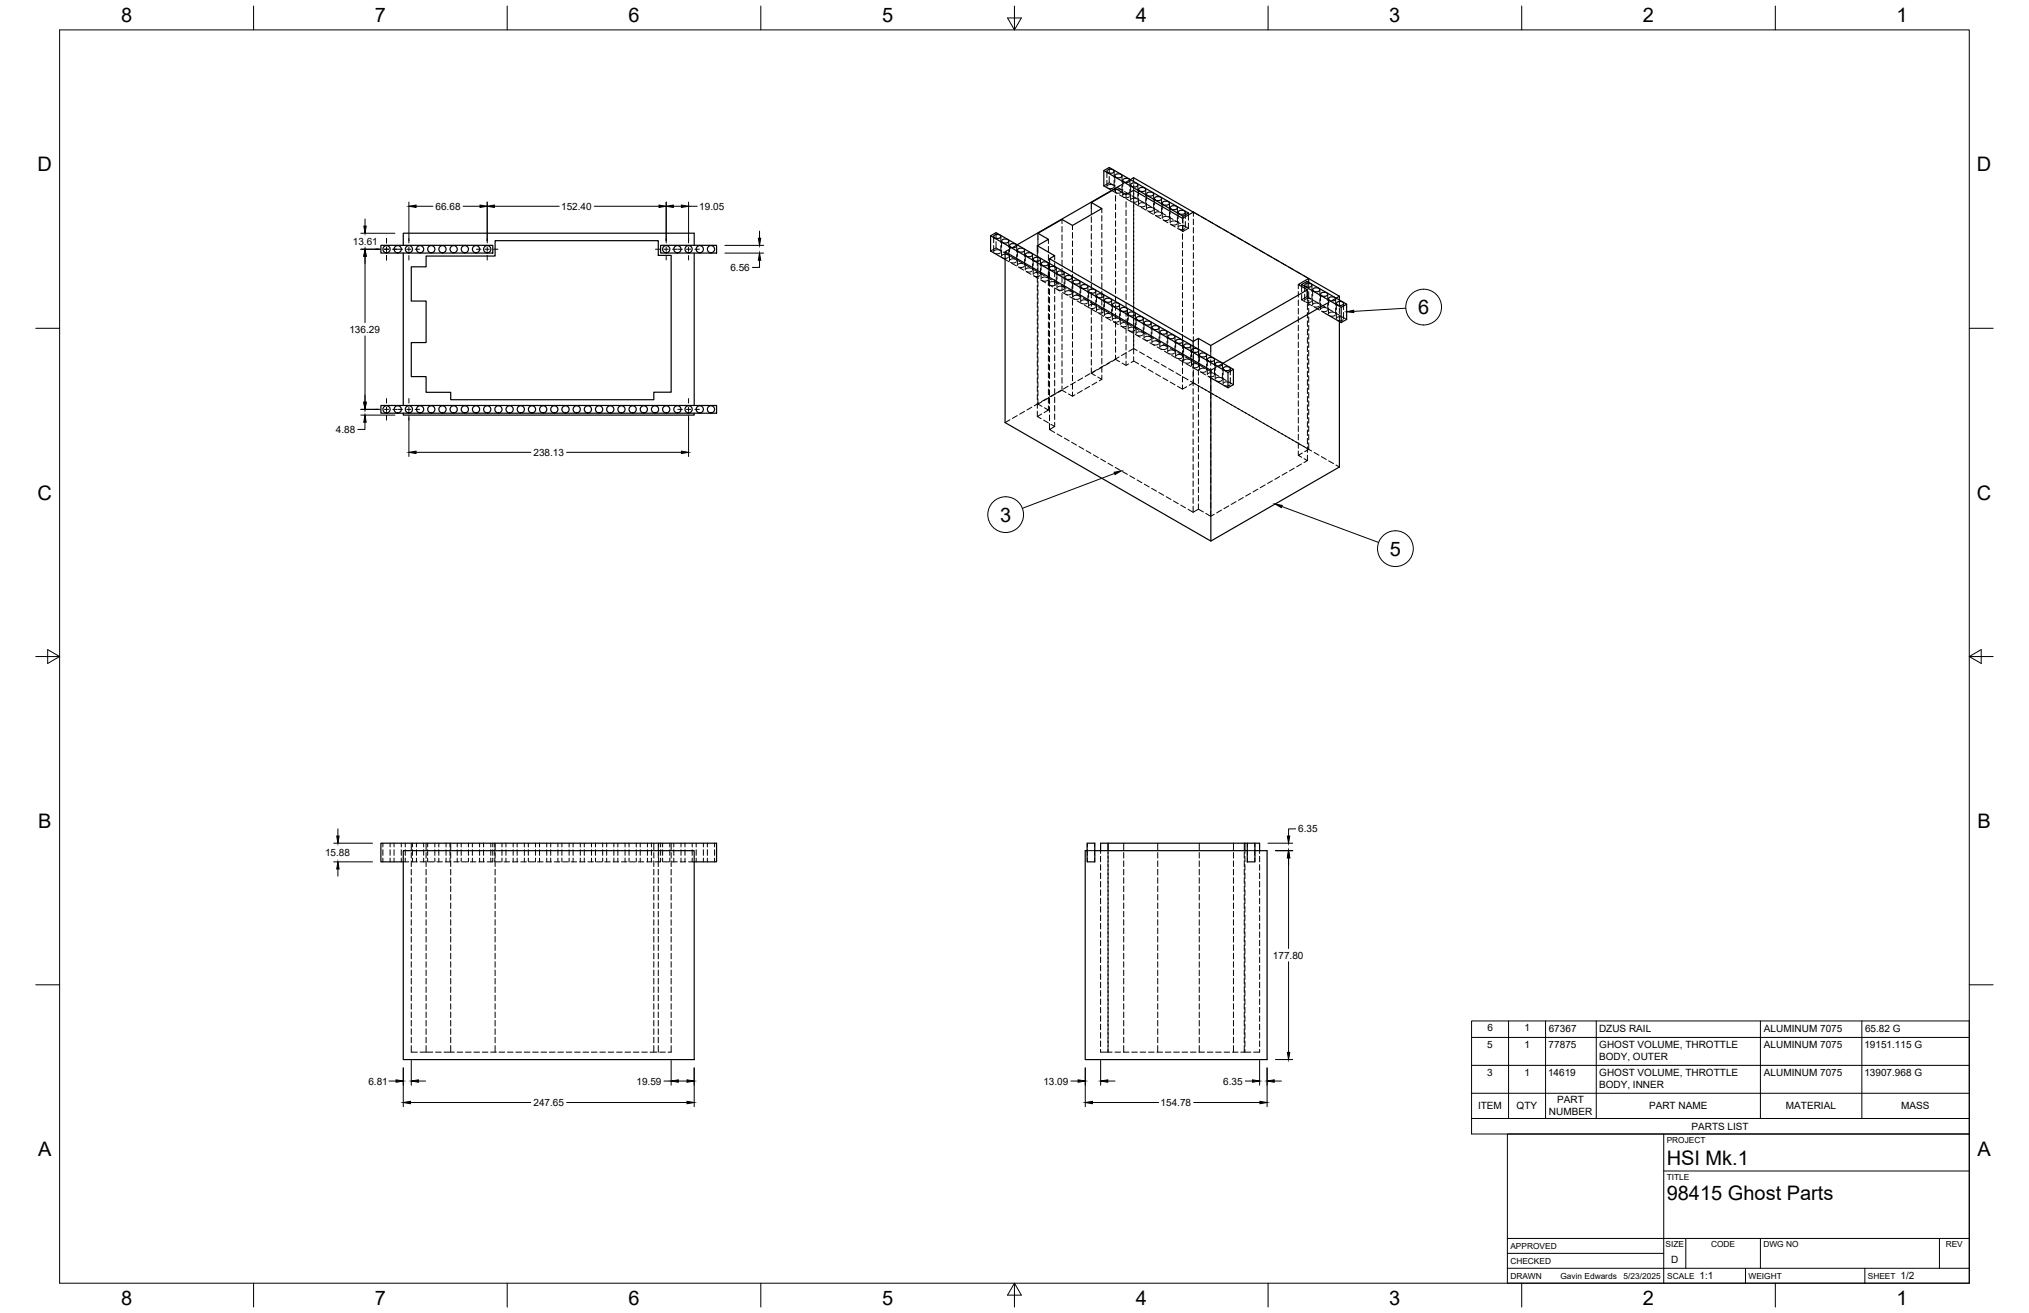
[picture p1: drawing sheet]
<svg xmlns="http://www.w3.org/2000/svg" width="864mm" height="559mm" viewBox="0 0 864 559" stroke-linecap="round" stroke-linejoin="round" font-family="sans-serif">
<defs><g id="words">
<g font-size="8.5">
<text x="51.6" y="9.4">8</text>
<text x="159.5" y="9.4">7</text>
<text x="267.5" y="9.4">6</text>
<text x="375.4" y="9.3">5</text>
<text x="483.4" y="9.4">4</text>
<text x="591.3" y="9.4">3</text>
<text x="699.3" y="9.4">2</text>
<text x="807.2" y="9.4">1</text>
<text x="16" y="72.9">D</text>
<text x="841.4" y="72.9">D</text>
<text x="603.6" y="133.7">6</text>
<text x="16" y="212.6">C</text>
<text x="841.4" y="212.6">C</text>
<text x="425.7" y="222">3</text>
<text x="591.5" y="236.5">5</text>
<text x="16.2" y="352.3">B</text>
<text x="841.7" y="352.3">B</text>
<text x="16.2" y="492">A</text>
<text x="709.4" y="495.8">HSI Mk.1</text>
<text x="841.7" y="492">A</text>
<text x="709.4" y="510.8">98415 Ghost Parts</text>
<text x="51.6" y="555.5">8</text>
<text x="159.5" y="555.5">7</text>
<text x="267.5" y="555.5">6</text>
<text x="375.4" y="555.4">5</text>
<text x="483.4" y="555.5">4</text>
<text x="591.3" y="555.5">3</text>
<text x="699.3" y="555.5">2</text>
<text x="807.2" y="555.5">1</text>
</g>
<g font-size="4.3">
<text x="185.4" y="89.3">66.68</text>
<text x="238.8" y="89.3">152.40</text>
<text x="297.6" y="89.3">19.05</text>
<text x="150.2" y="104.2">13.61</text>
<text x="310.9" y="115.3">6.56</text>
<text x="148.7" y="141.6">136.29</text>
<text x="142.9" y="184.3">4.88</text>
<text x="227.1" y="194">238.13</text>
<text x="552.6" y="354.3">6.35</text>
<text x="138.4" y="364.3">15.88</text>
<text x="541.8" y="408">177.80</text>
<text x="633.1" y="438.8">6</text>
<text x="648.9" y="438.8">1</text>
<text x="659.2" y="439.1">67367</text>
<text x="680.6" y="439.1">DZUS RAIL</text>
<text x="750.8" y="439.1">ALUMINUM 7075</text>
<text x="793.8" y="439.1">65.82 G</text>
<text x="633" y="445.8">5</text>
<text x="648.9" y="445.9">1</text>
<text x="659.2" y="446.1">77875</text>
<text x="680.7" y="446.2">GHOST VOLUME, THROTTLE</text>
<text x="750.8" y="446.1">ALUMINUM 7075</text>
<text x="793.5" y="446.2">19151.115 G</text>
<text x="680.6" y="451.3">BODY, OUTER</text>
<text x="156.8" y="461.6">6.81</text>
<text x="270.9" y="461.6">19.59</text>
<text x="444.1" y="461.6">13.09</text>
<text x="520.6" y="461.6">6.35</text>
<text x="633" y="457.7">3</text>
<text x="648.9" y="457.7">1</text>
<text x="658.9" y="458">14619</text>
<text x="680.7" y="458">GHOST VOLUME, THROTTLE</text>
<text x="750.8" y="458">ALUMINUM 7075</text>
<text x="793.5" y="458">13907.968 G</text>
<text x="680.6" y="463.2">BODY, INNER</text>
<text x="227.1" y="470.7">247.65</text>
<text x="494" y="470.7">154.78</text>
<text x="629.1" y="472.2">ITEM</text>
<text x="645.5" y="472.1">QTY</text>
<text x="662.8" y="469.6">PART</text>
<text x="701.9" y="472.2">PART NAME</text>
<text x="760.1" y="472.2">MATERIAL</text>
<text x="809.2" y="472.2">MASS</text>
<text x="659.3" y="474.7">NUMBER</text>
<text x="719.9" y="480.8">PARTS LIST</text>
<text x="711.3" y="537.6">D</text>
<text x="723.4" y="544.5">1:1</text>
<text x="809" y="544.5">1/2</text>
</g>
<g font-size="3.5">
<text x="709.4" y="486.4">PROJECT</text>
<text x="709.4" y="502.2">TITLE</text>
<text x="642.9" y="531.5">APPROVED</text>
<text x="708.9" y="530.9">SIZE</text>
<text x="728.3" y="530.9">CODE</text>
<text x="750.5" y="530.9">DWG NO</text>
<text x="828.2" y="530.9">REV</text>
<text x="642.9" y="537.9">CHECKED</text>
<text x="642.9" y="544.2">DRAWN</text>
<text x="664.1" y="544.2">Gavin Edwards</text>
<text x="691.1" y="544.2">5/23/2025</text>
<text x="709.6" y="544.2">SCALE</text>
<text x="744.2" y="544.2">WEIGHT</text>
<text x="795" y="544.2">SHEET</text>
</g>
</g></defs>
<!-- layer: Visible -->
<g fill="none" stroke="#000" stroke-width=".51">
<path d="M469.8 72.6l33.7 19.4M471.3 72.5a1.8 1.8 0 0 1 2.9 .5 1.74 1.74 0 0 1-3.1-.2zM474.7 74.4a1.8 1.8 0 0 1 2.8 .6 1.74 1.74 0 0 1-3-.3zM476.5 79.1l-43.6 25.1M478 76.4a1.8 1.8 0 0 1 2.9 .5 1.74 1.74 0 0 1-3-.3zM481.1 76.5l1.4-.9 25.4 14.7M481.4 78.3a1.8 1.8 0 0 1 2.9 .5 1.74 1.74 0 0 1-3-.2zM441.8 99.3v2.6M464.5 86.2v2.6M473.2 81l-3.4-1.9v-6.5l2.3-1.3 33.7 19.4M484.8 80.3a1.8 1.8 0 0 1 2.9 .5 1.74 1.74 0 0 1-3.1-.3zM488.1 82.2a1.8 1.8 0 0 1 2.9 .5 1.74 1.74 0 0 1-3-.2z"/>
<path d="M491.5 84.1a1.8 1.8 0 0 1 2.9 .6 1.74 1.74 0 0 1-3-.3zM494.9 86.1a1.8 1.8 0 0 1 2.9 .5 1.74 1.74 0 0 1-3.1-.3zM498.2 88a1.8 1.8 0 0 1 2.9 .5 1.74 1.74 0 0 1-3-.2zM501.6 90a1.8 1.8 0 0 1 2.9 .5 1.74 1.74 0 0 1-3-.3zM503.5 92v.8M505.8 90.7v.8M505.8 90.7l-2.3 1.3M162.1 104.4h47.6v3.3h-47.6zM171.6 104.4v-5.1h123.9v5.1M171.6 107.7v64.9M175 113.6h6.4v-4.6h29.3v-6.6h69.5v6.3h5.5v58.2h-7.4v3.2h-86.5v-3.1h-10.4v-6.7h-6.4v-14.5h6.4v-17.7h-6.4zM281.2 104.4h23.8v3.3h-23.8z"/>
<path d="M295.5 107.7v64.9M421.6 100.4l101.1 58.1M423.1 100.3a1.8 1.8 0 0 1 2.9 .5 1.74 1.74 0 0 1-3.1-.3zM426.5 102.2a1.8 1.8 0 0 1 2.9 .5 1.74 1.74 0 0 1-3.1-.3zM427.8 107.2v72.7l87.6 50.4 54.7-31.5v-62M427.8 110.4l-6.2-3.6v-6.4l2.3-1.4 101.1 58.2v6.5l-2.3 1.3M428.3 106.8l-.5 .4 87.6 50.4 .5-.3M429.8 104.1a1.8 1.8 0 0 1 2.9 .6 1.74 1.74 0 0 1-3-.3zM433.2 106.1a1.8 1.8 0 0 1 2.9 .5 1.74 1.74 0 0 1-3-.3zM436.6 108a1.8 1.8 0 0 1 2.9 .5 1.74 1.74 0 0 1-3.1-.2zM439.9 110a1.8 1.8 0 0 1 2.9 .5 1.74 1.74 0 0 1-3-.3zM441.5 104.6v2.6"/>
<path d="M443.3 111.9a1.8 1.8 0 0 1 2.9 .5 1.74 1.74 0 0 1-3-.3zM446.7 113.8a1.8 1.8 0 0 1 2.9 .6 1.74 1.74 0 0 1-3.1-.3zM446.7 110.1v2M450 115.8a1.8 1.8 0 0 1 2.9 .5 1.74 1.74 0 0 1-3-.3zM453.4 117.7a1.8 1.8 0 0 1 2.9 .5 1.74 1.74 0 0 1-3-.2zM456.8 119.7a1.8 1.8 0 0 1 2.9 .5 1.74 1.74 0 0 1-3.1-.3zM460.2 121.6a1.8 1.8 0 0 1 2.8 .5 1.74 1.74 0 0 1-3-.3zM463.5 123.5a1.8 1.8 0 0 1 2.9 .6 1.74 1.74 0 0 1-3-.3zM466.9 125.5a1.8 1.8 0 0 1 2.9 .5 1.74 1.74 0 0 1-3.1-.3zM470.3 127.4a1.8 1.8 0 0 1 2.8 .5 1.74 1.74 0 0 1-3-.2zM473.6 129.3a1.8 1.8 0 0 1 2.9 .6 1.74 1.74 0 0 1-3-.3zM477 131.3a1.8 1.8 0 0 1 2.9 .5 1.74 1.74 0 0 1-3.1-.2z"/>
<path d="M480.3 133.2a1.8 1.8 0 0 1 2.9 .5 1.74 1.74 0 0 1-3-.2zM483.7 135.2a1.8 1.8 0 0 1 2.9 .5 1.74 1.74 0 0 1-3-.3zM487.1 137.1a1.8 1.8 0 0 1 2.9 .5 1.74 1.74 0 0 1-3-.2zM490.5 139a1.8 1.8 0 0 1 2.9 .6 1.74 1.74 0 0 1-3.1-.3zM554 121.1v.8M555.5 121a1.8 1.8 0 0 1 2.9 .5 1.74 1.74 0 0 1-3.1-.3zM556.5 123.3v2.6M557 120.2v-1.7l-49.1-28.2-4.6 2.6-20.8-11.9-3.2 1.8-4.5-2.6-10.3 6 4.5 2.6-12.5 7.1-4.5-2.5-10.2 5.9 4.4 2.6-4.7 2.7 7.4 4.2-2.2 1.3 61.1 35.2 2.3-1.3 5.2 3 41.2-23.7-3.9-2.2 4.4-2.6 13.1 7.6M558.9 122.9a1.8 1.8 0 0 1 2.8 .6 1.74 1.74 0 0 1-3-.3zM562.2 124.9a1.8 1.8 0 0 1 2.9 .5 1.74 1.74 0 0 1-3-.3zM564.1 129.5l-43.6 25.1M564.1 133.4l6.7 3.9"/>
<path d="M565.6 126.8a1.8 1.8 0 0 1 2.9 .5 1.74 1.74 0 0 1-3.1-.2zM569 128.8a1.8 1.8 0 0 1 2.9 .5 1.74 1.74 0 0 1-3.1-.3zM570.1 126.1v1.6M570.1 126.1l-1.4 .8M570.8 130.8l-16.8-9.7 2.3-1.3 16.9 9.7v6.5l-2.4 1.3M570.8 130.8v6.5M573.2 129.5l-2.4 1.3M493.8 141a1.8 1.8 0 0 1 2.9 .5 1.74 1.74 0 0 1-3-.3zM497.2 142.9a1.8 1.8 0 0 1 2.9 .5 1.74 1.74 0 0 1-3-.2zM500.6 144.9a1.8 1.8 0 0 1 2.9 .5 1.74 1.74 0 0 1-3.1-.3zM503.9 146.8a1.8 1.8 0 0 1 2.9 .5 1.74 1.74 0 0 1-3-.2zM507.3 148.7a1.8 1.8 0 0 1 2.9 .6 1.74 1.74 0 0 1-3-.3z"/>
<path d="M507.8 145.3v2M510.1 144v2.6M510.7 150.7a1.8 1.8 0 0 1 2.8 .5 1.74 1.74 0 0 1-3-.3zM514 152.6a1.8 1.8 0 0 1 2.9 .5 1.74 1.74 0 0 1-3-.2zM515.3 147v2.6M515.4 157.6v72.7M517.4 154.6a1.8 1.8 0 0 1 2.9 .5 1.74 1.74 0 0 1-3-.3zM520.8 156.5a1.8 1.8 0 0 1 2.9 .5 1.74 1.74 0 0 1-3.1-.2zM525 157.2l-2.3 1.3v6.5l-6.8-3.8M162.1 172.6h142.9v3.3h-142.9zM171.6 175.9v.8h123.9v-.8M462.7 358.9h3.3v7.9h-3.3z"/>
<path d="M471.6 358.9v3.1M529.9 358.9h-61.5v3.1M529.9 358.9h1M529.9 358.9v3.1M530.9 358.9h3.2v7.9h-3.2zM534.1 358.9h2v3.1M171.6 362h123.9v89h-123.9zM171.6 366.8h-9.5v-7.9h142.9v7.9h-9.5M462.7 362h-.8v89h77.4v-89h-5.2M466 362h64.9"/>
<circle cx="164.5" cy="106.1" r="1.53"/>
<circle cx="169.3" cy="106.1" r="1.53"/>
<circle cx="174" cy="106.1" r="1.53"/>
<circle cx="178.8" cy="106.1" r="1.53"/>
<circle cx="183.6" cy="106.1" r="1.53"/>
<circle cx="188.3" cy="106.1" r="1.53"/>
<circle cx="193.1" cy="106.1" r="1.53"/>
<circle cx="197.9" cy="106.1" r="1.53"/>
<circle cx="202.6" cy="106.1" r="1.53"/>
<circle cx="207.4" cy="106.1" r="1.53"/>
<circle cx="283.6" cy="106.1" r="1.53"/>
<circle cx="288.3" cy="106.1" r="1.53"/>
<circle cx="293.1" cy="106.1" r="1.53"/>
<circle cx="297.8" cy="106.1" r="1.53"/>
<circle cx="302.6" cy="106.1" r="1.53"/>
<circle cx="164.5" cy="174.2" r="1.53"/>
<circle cx="169.3" cy="174.2" r="1.53"/>
<circle cx="174" cy="174.2" r="1.53"/>
<circle cx="178.8" cy="174.2" r="1.53"/>
<circle cx="183.6" cy="174.2" r="1.53"/>
<circle cx="188.3" cy="174.2" r="1.53"/>
<circle cx="193.1" cy="174.2" r="1.53"/>
<circle cx="197.9" cy="174.2" r="1.53"/>
<circle cx="202.6" cy="174.2" r="1.53"/>
<circle cx="207.4" cy="174.2" r="1.53"/>
<circle cx="212.1" cy="174.2" r="1.53"/>
<circle cx="216.9" cy="174.2" r="1.53"/>
<circle cx="221.7" cy="174.2" r="1.53"/>
<circle cx="226.4" cy="174.2" r="1.53"/>
<circle cx="231.2" cy="174.2" r="1.53"/>
<circle cx="235.9" cy="174.2" r="1.53"/>
<circle cx="240.7" cy="174.2" r="1.53"/>
<circle cx="245.5" cy="174.2" r="1.53"/>
<circle cx="250.2" cy="174.2" r="1.53"/>
<circle cx="255" cy="174.2" r="1.53"/>
<circle cx="259.7" cy="174.2" r="1.53"/>
<circle cx="264.5" cy="174.2" r="1.53"/>
<circle cx="269.3" cy="174.2" r="1.53"/>
<circle cx="274" cy="174.2" r="1.53"/>
<circle cx="278.8" cy="174.2" r="1.53"/>
<circle cx="283.6" cy="174.2" r="1.53"/>
<circle cx="288.3" cy="174.2" r="1.53"/>
<circle cx="293.1" cy="174.2" r="1.53"/>
<circle cx="297.8" cy="174.2" r="1.53"/>
<circle cx="302.6" cy="174.2" r="1.53"/>
</g>
<!-- layer: Hidden -->
<g fill="none" stroke="#000" stroke-width=".43">
<path d="M471.1 72.9v2.7M471.1 76.8v2.6M472.1 75.1v2.7l-2.3 1.3M472.1 71.3v2.6M472.1 77.8l2.4 1.3M473.7 78.8l-1.2-.3-1.2 .5M474 79.8l-1.1 .5-1.3-.3M474.2 72.9v2.7M474.2 76.8v2.6M474.5 74.8v2.7M474.5 78.7v2.6M475.6 79.7l2 1.2"/>
<path d="M477.6 74.8v2.7M477.6 78.7v2.6M477.9 76.8v2.6M478.3 78.1l-1.8 1M480.9 76.8v2.6M481.1 76.5l-1.8 1M481.2 78.7v2.7M482.5 75.6v1.8M482.5 78.6v72M484.3 78.7v2.7M423.9 99v2.7M452 93.4v1.8"/>
<path d="M452 96.4v2.4M452 99.9v2.4M456.5 95.9v1.9M456.5 99v2.3M464.5 88.8v2.3M464.5 92.3v2.4M464.5 95.8v2.4M464.5 99.4v2.4M469 88.8v1.8M469 91.8v2.3M469 95.3v2.4M469 98.9v2.4"/>
<path d="M473.2 81l2.2 1.3M474.8 80.2v1.9M474.8 83.2v2.4M474.8 86.8v2.4M474.8 90.4v2.4M474.8 94v2.4M474.8 97.5v2.4M476.5 82.9l2 1.2M477.1 80.7l-1.5-.2-.9 .4M477.4 81.8l-1.1 .4-1.4-.2M477.9 80.6v2.7M478.6 81.5l2.1 1.2"/>
<path d="M479.3 82.8v1.8M479.3 85.8v2.4M479.3 89.4v2.4M479.3 93v2.4M479.3 96.5v2.4M479.6 84.7l2 1.2M480.5 82.7l-1.5-.3-1 .4M480.7 83.7l-1.1 .5-1.3-.3M480.9 80.6v2.7M481.2 82.6v2.6M481.8 83.3l2 1.2M482.6 86.5l2.1 1.2"/>
<path d="M483.8 84.6l-1.2-.3-1.2 .5M484.1 85.6l-1.1 .5-1.3-.2M484.3 82.6v2.6M484.6 80.7v2.6M484.6 84.5v2.7M484.8 85.1l2.1 1.2M485.8 88.3l2 1.2M487.2 86.5l-1.5-.2-.9 .4M487.5 87.6l-1.1 .4-1.4-.2M487.7 80.7v2.6M487.7 84.5v2.7M487.9 86.9l2.1 1.2"/>
<path d="M488 82.6v2.7M488 86.4v2.7M488.8 90.1l2.1 1.1M490.6 88.5l-1.5-.3-1 .5M490.8 89.5l-1 .5-1.4-.3M491 82.6v2.7M491 86.4v2.7M491 88.6l2.1 1.2M491.3 84.5v2.7M491.3 88.4v2.6M491.9 91.8l2.1 1.2M493.9 90.4l-1.4-.2-1 .4"/>
<path d="M494.1 90.4l2.1 1.2M494.2 91.5l-1.1 .4-1.3-.2M494.4 84.5v2.7M494.4 88.4v2.6M494.7 86.5v2.6M494.7 90.3v2.7M495 93.6l2.1 1.2M497.2 92.2l2.1 1.2M497.3 92.4l-1.5-.3-.9 .5M497.6 93.4l-1.1 .5-1.3-.3M497.8 86.5v2.6M497.8 90.3v2.7"/>
<path d="M498.1 88.4v2.7M498.1 92.3v2.6M498.1 95.4l2.1 1.2M500.3 94l2.1 1.2M500.7 94.3l-1.2-.3-1.2 .5M501 95.3l-1.1 .5-1.4-.3M501.1 88.4v2.7M501.1 92.3v2.6M501.2 97.2l2.3 1.3M501.4 90.4v2.6M501.4 94.2v2.7M503.3 92.9v1.8"/>
<path d="M503.3 95.9v2.4M503.3 99.5v2.4M503.4 95.8l2.4 1.4M503.5 92.8v2.3M503.5 96.2v2.3M504 96.2l-1.4-.2-1 .4M504.3 97.3l-1.1 .4-1.3-.2M504.5 90.4v2.6M504.5 94.2v2.7M505.8 91.5v2.2M505.8 94.9v2.3M505.8 97.2l-2.3 1.3"/>
<path d="M507.9 90.3l2.4 1.3M507.9 90.3v1.8M507.9 93.3v2.4M507.9 96.8v2.4M511.3 92.2l2.1 1.2M514.4 94l2.1 1.2M517.5 95.8l2.1 1.2M520.6 97.6l2.1 1.2M523.7 99.4l2.1 1.1M422.9 100.7v2.6M422.9 104.5v2.6M423.9 102.9v2.6l-2.3 1.3"/>
<path d="M423.9 105.5l2.1 1.2M425.5 106.5l-1.4-.2-1 .4M425.8 107.6l-1.1 .4-1.3-.2M426 100.7v2.6M426 104.5v2.6M426.3 102.6v2.6M426.3 106.4v2.7M427 107.3l2 1.2M427.8 110.4l1.8 1M428.9 108.5l-1.5-.3-.9 .5M429.2 109.5l-1.1 .5-1.4-.3M429.4 102.6v2.6"/>
<path d="M429.4 106.4v2.7M429.7 104.5v2.7M429.7 108.4v2.6M430.1 109.1l2.1 1.1M430.1 105.8l-1.8 1M430.6 112l2 1.2M432.3 110.4l-1.5-.2-.9 .4M432.5 111.5l-1 .4-1.4-.2M432.7 104.5v2.7M432.7 108.4v2.6M432.9 104.2l-1.7 1M433 106.5v2.6"/>
<path d="M433 110.3v2.7M433.2 110.8l2.1 1.2M433.7 113.8l2 1.2M435.7 112.4l-1.2-.3-1.3 .4M435.9 113.4l-1.1 .4-1.3-.2M436.1 106.5v2.6M436.1 110.3v2.7M436.3 112.6l2 1.2M436.4 108.4v2.7M436.4 112.3v2.6M436.8 115.6l2 1.2M439 114.3l-1.5-.3-.9 .5"/>
<path d="M439.3 115.3l-1.1 .5-1.3-.3M439.4 114.4l2 1.2M439.5 108.4v2.7M439.5 112.3v2.6M439.8 110.4v2.6M439.8 114.2v2.6M439.9 117.3l2 1.3M441.5 107.2v2.3M441.5 110.7v2.4M441.5 114.2v2.4M441.5 117.8v2.4M441.8 101.9v2.3"/>
<path d="M441.8 105.4v2.4M441.8 108.9v2.4M441.8 112.5v2.4M441.8 116.1v2.4M441.8 119.7v2.3M442.4 116.2l-1.5-.2-1 .4M442.5 116.2l2 1.2M442.6 117.3l-1 .4-1.4-.2M442.8 110.4v2.6M442.8 114.2v2.6M443 119.1l2 1.2M443.1 112.3v2.7"/>
<path d="M443.1 116.1v2.7M445.6 118l2 1.1M445.7 118.2l-1.1-.3-1.3 .5M446 119.2l-1.1 .5-1.3-.3M446.2 112.3v2.7M446.2 116.1v2.7M446.2 101.9v1.8M446.2 104.9v2.3M446.2 108.4v2.4M446.2 112v2.4M446.2 115.6v2.4M446.2 119.1v2.4"/>
<path d="M446.5 114.2v2.7M446.5 118.1v2.6M446.7 112.1v2.6M446.7 115.9v2.4M446.7 119.5v2.4M448.7 119.7l2 1.2M448.9 108.8v1.8M448.9 111.8v2.4M448.9 115.4v2.4M448.9 119v2.4M449.6 114.2v2.7M449.6 118.1v2.6"/>
<path d="M449.9 116.2v2.6M452 103.5v2.4M452 107.1v2.4M452 110.7v2.4M452 114.2v2.4M452 117.8v2.4M452.9 116.2v2.6M453.2 118.1v2.7M456.3 118.1v2.7M456.5 102.5v2.4M456.5 106.1v2.4M456.5 109.7v2.4"/>
<path d="M456.5 113.2v2.4M456.5 116.8v2.4M464.5 103v2.4M464.5 106.6v2.3M464.5 110.1v2.4M464.5 113.7v2.4M464.5 117.3v2.4M469 102.5v2.4M469 106v2.4M469 109.6v2.4M469 113.2v2.4M469 116.8v2.3"/>
<path d="M474.8 101.1v2.4M474.8 104.7v2.4M474.8 108.3v2.3M474.8 111.8v2.4M474.8 115.4v2.4M474.8 119v2.4M479.3 100.1v2.4M479.3 103.7v2.4M479.3 107.3v2.3M479.3 110.8v2.4M479.3 114.4v2.4M479.3 118v2.4"/>
<path d="M503.3 103.1v2.4M503.3 106.6v2.4M503.3 110.2v2.4M503.3 113.8v2.4M503.3 117.4v2.3M507.9 100.4v2.4M507.9 104v2.4M507.9 107.5v2.4M507.9 111.1v2.4M507.9 114.7v2.4M507.9 118.3v2.4M526.8 101.1l2.1 1.2"/>
<path d="M529.9 102.9l2.1 1.2M533 104.7l2.1 1.2M536.1 106.5l2 1.2M539.2 108.3l2.1 1.2M542.3 110l2 1.2M545.4 111.8l2 1.2M548.5 113.6l2 1.2M551.6 115.4l2 1.2M554.7 117.2l2.3 1.4M556.3 119.8v2.6M441.5 121.4v2.4M441.5 124.9v2.4"/>
<path d="M441.5 128.5v2.4M441.5 132.1v2.4M441.5 135.7v2.3M441.5 139.2v2.4M441.8 123.2v2.4M441.8 126.8v2.4M441.8 130.4v2.4M441.8 133.9v2.4M441.8 137.5v2.4M446.1 120.9l2 1.2M446.2 122.7v2.4M446.2 126.3v2.4"/>
<path d="M446.2 129.9v2.3M446.2 133.4v2.4M446.2 137v2.4M446.7 123v2.4M446.7 126.6v2.4M446.7 130.2v2.4M446.7 133.8v2.3M446.7 137.4v2.3M448.9 122.6v2.3M448.9 126.1v2.4M448.9 129.7v2.4M448.9 133.3v2.4"/>
<path d="M448.9 136.8v2.4M449.1 120.1l-1.5-.2-.9 .4M449.2 122.7l2 1.2M449.4 121.2l-1.1 .4-1.3-.3M449.9 120v2.7M451.8 121.5l2 1.2M452 121.4v2.4M452 125v2.3M452 128.5v2.4M452 132.1v2.4M452 135.7v2.4M452 139.3v2.3"/>
<path d="M452.2 124.5l2.1 1.2M452.5 122l-1.5-.2-.9 .4M452.8 123.1l-1.1 .4-1.4-.2M452.9 120v2.7M453.2 122v2.6M454.9 123.3l2 1.2M455.3 126.3l2.1 1.2M455.8 124l-1.4-.3-1 .5M456.1 125l-1.1 .5-1.3-.3M456.3 122v2.6M456.5 120.4v2.4M456.5 124v2.3"/>
<path d="M456.5 127.5v2.4M456.5 131.1v2.4M456.5 134.7v2.4M456.5 138.2v2.4M456.6 120.1v2.6M456.6 123.9v2.7M457.9 125.1l2.1 1.2M458.4 128.1l2.1 1.1M459.2 125.9l-1.4-.2-1 .4M459.5 127l-1.1 .4-1.3-.2M459.7 120.1v2.6M459.7 123.9v2.7"/>
<path d="M460 122v2.7M460 125.8v2.7M461.1 126.9l2 1.2M461.5 129.8l2.1 1.2M462.6 127.9l-1.2-.3-1.2 .5M462.9 128.9l-1.1 .4-1.4-.2M463 122v2.7M463 125.8v2.7M463.3 123.9v2.7M463.3 127.8v2.6M464.1 128.7l2.1 1.2M464.5 120.9v2.3"/>
<path d="M464.5 124.4v2.4M464.5 128v2.4M464.5 131.6v2.3M464.5 135.1v2.4M464.5 138.7v2.4M464.6 131.6l2.1 1.2M466 129.8l-1.5-.2-1 .4M466.2 130.9l-1.1 .4-1.3-.3M466.4 123.9v2.7M466.4 127.8v2.6M466.7 125.9v2.6M466.7 129.7v2.7"/>
<path d="M467.2 130.5l2.1 1.1M467.7 133.4l2.1 1.2M469 120.3v2.4M469 123.9v2.4M469 127.5v2.4M469 131.1v2.3M469 134.6v2.4M469 138.2v2.4M469.3 131.7l-1.5-.2-.9 .4M469.6 132.8l-1.1 .4-1.3-.2M469.8 125.9v2.6M469.8 129.7v2.7"/>
<path d="M470.1 127.8v2.7M470.1 131.7v2.6M470.3 132.2l2.1 1.2M470.8 135.2l2.1 1.2M472.7 133.7l-1.2-.3-1.2 .5M472.9 134.7l-1 .5-1.4-.3M473.2 127.8v2.7M473.2 131.7v2.6M473.4 134l2.1 1.2M473.5 129.8v2.6M473.5 133.6v2.6M473.9 137l2.1 1.2"/>
<path d="M474.8 122.6v2.3M474.8 126.1v2.4M474.8 129.7v2.4M474.8 133.3v2.4M474.8 136.8v2.4M476.1 135.6l-1.5-.2-1 .4M476.3 136.7l-1.1 .4-1.3-.2M476.5 135.8l2.1 1.2M476.5 129.8v2.6M476.5 133.6v2.6M476.8 131.7v2.6M476.8 135.5v2.7"/>
<path d="M477 138.7l2.1 1.2M479.3 121.5v2.4M479.3 125.1v2.4M479.3 128.7v2.4M479.3 132.3v2.3M479.3 135.8v2.4M479.3 139.4v2.4M479.4 137.6l-1.5-.3-.9 .5M479.6 137.6l2.1 1.2M479.7 138.6l-1.1 .5-1.3-.3M479.9 131.7v2.6M479.9 135.5v2.7"/>
<path d="M480.2 133.6v2.7M480.2 137.5v2.6M482.7 139.4l2.1 1.1M482.8 139.5l-1.2-.3-1.2 .5M483.3 133.6v2.7M483.3 137.5v2.6M483.6 135.6v2.6M483.6 139.4v2.7M486.6 135.6v2.6M486.6 139.4v2.7M486.9 137.5v2.7M490 137.5v2.7"/>
<path d="M490.3 139.4v2.7M493.4 139.4v2.7M503.3 120.9v2.4M503.3 124.5v2.4M503.3 128.1v2.4M503.3 131.7v2.3M503.3 135.2v2.4M503.3 138.8v2.4M507.9 121.8v2.4M507.9 125.4v2.4M507.9 129v2.4M507.9 132.6v2.3"/>
<path d="M507.9 136.1v2.4M507.9 139.7v2.4M552.6 121.1v1.8M552.6 124.1v2.4M552.6 127.7v2.3M552.6 131.2v2.4M552.6 134.8v2.4M552.6 138.4v2.4M554 125.3v2.3l2.3-1.4M554 121.9v2.2M554 127.6l1.5 .8M555.3 121.4v2.6"/>
<path d="M555.3 125.2v2.7M556.3 126.2l1.7 1M556.3 123.6v2.6M556.5 125.9v2.3M556.5 129.4v2.4M556.5 133v2.4M556.5 136.6v2.3M556.5 129l2 1.2M557 120.2v2.8M557 124.1v2.4M557 127.7v2.4M557 131.3v2.4"/>
<path d="M557 134.9v2.3M557 138.4v2.4M557.9 127.3l-1.4-.3-1 .5M558.2 128.3l-1.1 .5-1.3-.3M558.4 121.4v2.6M558.4 125.2v2.7M558.7 123.3v2.7M558.7 127.2v2.6M559.1 127.8l2 1.2M559.6 130.8l2 1.2M561.3 129.2l-1.5-.2-.9 .4M561.6 130.3l-1.1 .4-1.4-.2"/>
<path d="M561.8 123.3v2.7M561.8 127.2v2.6M562.1 125.3v2.6M562.1 129.1v2.7M562.2 129.6l2 1.2M562.7 132.6l1.4 .8M564.7 131.1l-1.2-.2-1.2 .4M564.9 132.2l-1.1 .4-1.3-.2M565.1 125.3v2.6M565.1 129.1v2.7M565.3 131.4l2 1.2M565.4 127.2v2.7"/>
<path d="M565.4 131.1v2.6M565.9 128.5l-1.8 1M568 133.1l-1.4-.3-1 .5M568.3 134.1l-1.1 .5-1.3-.3M568.4 133.2l2 1.2M568.5 127.2v2.7M568.5 131.1v2.6M568.7 126.9l-1.8 1M568.8 129.2v2.6M568.8 133v2.6M570.1 127.7v2.2M570.1 131.1v2.4"/>
<path d="M570.1 134.6v2.2M571.4 135l-1.5-.2-.9 .4M571.5 135l1.7 1M571.7 136.1l-1.1 .4-1.4-.2M571.9 129.2v2.6M571.9 133v2.6M441.5 142.8v2.4M441.5 146.4v2.4M441.5 149.9v2.4M441.5 153.5v2.4M441.5 157.1v2.4M441.8 141.1v2.4"/>
<path d="M441.8 144.7v2.3M441.8 148.2v2.4M441.8 151.8v2.4M441.8 155.4v2.4M441.8 159v2.3M446.2 140.6v2.4M446.2 144.1v2.4M446.2 147.7v2.4M446.2 151.3v2.4M446.2 154.9v2.3M446.2 158.4v2.4M446.7 140.9v2.4"/>
<path d="M446.7 144.5v2.4M446.7 148.1v2.3M446.7 151.6v2.4M446.7 155.2v2.4M446.7 158.8v2.4M448.9 140.4v2.4M448.9 144v2.4M448.9 147.6v2.3M448.9 151.1v2.4M448.9 154.7v2.4M448.9 158.3v2.4M452 142.8v2.4"/>
<path d="M452 146.4v2.4M452 150v2.4M452 153.5v2.4M452 157.1v2.4M456.5 141.8v2.4M456.5 145.4v2.4M456.5 149v2.3M456.5 152.5v2.4M456.5 156.1v2.4M456.5 159.7v2.4M463.9 159l-2 1.2M464.5 142.3v2.4"/>
<path d="M464.5 145.9v2.3M464.5 149.4v2.4M464.5 153v2.4M464.5 156.6v2.3M466 158l-1.5 .9 1.7 1M467 157.2l-2 1.2M469 141.8v2.3M469 145.4v2.3M469 148.9v2.4M469 152.5v2.4M469 156.1v2.3M469 159.6v1.8"/>
<path d="M469.1 156.2l-2 1.2M470.1 155.5l-2 1.2M472.2 154.4l-2 1.2M473.2 153.7l-2.1 1.2M473.3 153.8l1.5-.8 1.7 .9M474.8 140.4v2.4M474.8 144v2.4M474.8 147.6v2.3M474.8 151.1v1.9M476.3 151.9l-2.1 1.2M477.6 154.5l1.7 1 1.1-.6M479.3 143v2.4"/>
<path d="M479.3 146.6v2.3M479.3 150.1v2.4M479.3 153.7v1.8M479.4 150.1l-2 1.2M480.1 140.5l2.1 1.2M481.4 154.3l1.1-.7 2.2 1.3M482.5 151.8v1.8M483.1 140.5l-1.1 .5-1.4-.3M483.2 142.3l2.1 1.2M484 149.2l-1.5-.9-2.1 1.2M485 149.8l2.1 1.2M485.7 155.5l2 1.2"/>
<path d="M485.8 141.1l2.1 1.2M486.2 141.4l-1.5-.2-1 .4M486.3 144.1l2.1 1.2M486.4 142.5l-1 .4-1.4-.2M486.9 141.4v2.6M488.1 151.6l2.1 1.1M488.8 157.2l2 1.2M488.9 142.9l2.1 1.2M489.4 145.9l2.1 1.2M489.5 143.4l-1.2-.3-1.2 .5M489.8 144.4l-1.1 .5-1.3-.3M490 141.4v2.6"/>
<path d="M490.3 143.3v2.6M491.2 153.3l2.1 1.2M491.9 159l2 1.2M492 144.7l2.1 1.2M492.5 147.7l2.1 1.1M492.9 145.3l-1.5-.2-.9 .4M493.2 146.4l-1.1 .4-1.4-.2M493.4 143.3v2.6M493.6 141.4v2.6M493.6 145.2v2.7M494.3 155.1l2.1 1.2M495.1 146.5l2.1 1.2"/>
<path d="M495.6 149.4l2 1.2M496.3 147.3l-1.5-.3-1 .5M496.5 148.3l-1.1 .5-1.3-.3M496.7 141.4v2.6M496.7 145.2v2.7M497 143.3v2.7M497 147.2v2.6M497.4 156.9l2.1 1.2M498.2 148.3l2.1 1.2M498.7 151.2l2 1.2M499.6 149.2l-1.1-.3-1.3 .5M499.9 150.2l-1.1 .5-1.3-.2"/>
<path d="M500.1 143.3v2.7M500.1 147.2v2.6M500.4 145.3v2.6M500.4 149.1v2.7M500.5 158.7l2.1 1.2M501.3 150.1l2 1.1M501.8 153l2.1 1.2M503 151.1l-1.5-.2-.9 .4M503.3 152.2l-1.1 .4-1.4-.2M503.3 142.4v2.4M503.3 145.9v2.4M503.3 149.5v2.4"/>
<path d="M503.3 153.1v2.4M503.3 156.7v2.3M503.5 145.3v2.6M503.5 149.1v2.7M503.8 147.2v2.7M503.8 151v2.7M504.4 151.8l2.1 1.2M504.9 154.8l2 1.2M506.4 153.1l-1.5-.3-.9 .5M506.6 154.1l-1.1 .5-1.3-.3M506.8 147.2v2.7M506.8 151v2.7"/>
<path d="M507.1 149.1v2.7M507.1 153v2.6M507.5 153.6l2 1.2M507.8 147.3v2.6M507.8 151.1v2.4M507.8 154.7v2.4M507.8 158.3v2.3M507.9 143.3v2.3M507.9 146.9v2.3M507.9 150.4v2.4M507.9 154v2.4M507.9 157.6v2.3"/>
<path d="M508 156.6l2 1.2M509.7 155l-1.1-.3-1.3 .5M510 156.1l-1.1 .4-1.3-.2M510.1 146.6v2.3M510.1 150.1v2.4M510.1 153.7v2.4M510.1 157.2v2.4M510.2 149.1v2.7M510.2 153v2.6M510.5 151.1v2.6M510.5 154.9v2.7M510.6 155.4l2 1.2"/>
<path d="M511.1 158.3l2 1.3M513.1 157l-1.5-.3-.9 .5M513.4 158l-1.1 .5-1.4-.3M513.6 151.1v2.6M513.6 154.9v2.7M513.7 157.2l2 1.2M513.9 153v2.7M513.9 156.9v2.6M515.3 149.6v2.3M515.3 153.1v2.4M515.3 156.7v2.4M516.5 158.9l-1.2-.3-1.2 .5"/>
<path d="M516.7 159.9l-1 .5-1.4-.3M516.8 159l2 1.1M516.9 153v2.7M516.9 156.9v2.6M517.2 155v2.6M517.2 158.8v2.7M517.7 156.2l-1.8 1.1M520.3 155v2.6M520.3 158.8v2.7M520.5 154.6l-1.8 1M520.6 156.9v2.7M523.7 156.9v2.7"/>
<path d="M552.6 142v2.3M552.6 145.5v2.4M552.6 149.1v2.4M552.6 152.7v2.3M552.6 156.3v2.3M552.6 159.8v2.4M556.5 140.1v2.4M556.5 143.7v2.4M556.5 147.3v2.3M556.5 150.9v2.3M556.5 154.4v2.4M556.5 158v2.4"/>
<path d="M557 142v2.4M557 145.6v2.4M557 149.1v2.4M557 152.7v2.4M557 156.3v2.4M557 159.9v2.3M429.9 178.6l-2.1 1.3M433 176.9l-2.1 1.2M436.1 175.1l-2.1 1.2M439.2 173.3l-2.1 1.2M441.5 160.7v2.3M441.5 164.3v2.3"/>
<path d="M441.5 167.8v2.4M441.5 171.4v2.4M441.5 175v2.3M441.8 162.5v2.4M441.8 166.1v2.4M441.8 169.7v2.3M442.3 171.5l-2.1 1.2M443.3 171.1l-1.5 .9 1.7 1M443.4 176.2l-1.9 1.1 1.6 .9M444.2 178.8l2 1.2M444.5 173.5l1.7 1-1.8 1.1M445.3 169.7l-2 1.2"/>
<path d="M446.2 162v2.4M446.2 165.6v2.4M446.2 169.2v2.3M446.2 172.7v1.8M446.4 169.3l-2.1 1.2M446.7 162.3v2.4M446.7 165.9v2.4M446.7 169.5v2.4M446.7 173.1v2.4M446.7 176.6v2.4M448.5 168l-2.1 1.1M448.9 161.9v2.3"/>
<path d="M448.9 165.4v2.4M448.9 169v2.4M448.9 172.6v2.3M448.9 176.1v2.4M448.9 179.7v1.8M449.5 167.5l-2.1 1.2M450.5 166.9l1.5-.8 1.7 .9M451.5 166.2l-2 1.2M452 160.7v2.4M452 164.3v1.8M454.6 164.4l-2 1.2M454.8 167.7l1.7 .9 1.1-.6"/>
<path d="M456.5 163.3v2.3M456.5 166.8v1.8M457.7 162.6l-2 1.2M460.7 166.2l-2.1 1.2M460.8 160.8l-2 1.2M463.8 164.4l-2.1 1.2M466.9 162.7l-2.1 1.2M467.3 160.5l1.7 .9-1.1 .7M495 160.8l2 1.2M498.1 162.6l2 1.2M501.2 164.4l2.1 1.2 1.8-1M503.3 160.2v2.4"/>
<path d="M503.3 163.8v1.8M503.6 160.5l2.1 1.1M506.7 162.2l3.6 2.1M507.8 161.8v2.4M507.8 165.4v2.4M507.8 169v2.4M507.8 172.6v2.3M507.8 176.1v2.4M507.8 179.7v2.4M507.9 161.1v1.8l-1.8 1.1M509.8 164l2.1 1.2M510.1 160.8v2.4"/>
<path d="M510.1 164.4v2.4M510.1 168v2.3M510.1 171.5v2.4M510.1 175.1v2.4M510.1 178.7v2.4M511.3 164.9l6.8 3.9M514.2 160.1l1.7 1.1M515.3 160.3v2.3M515.3 163.8v2.4M515.3 167.4v2.4M515.3 171v2.4M515.3 174.6v2.3"/>
<path d="M515.3 178.1v2.4M517.4 161l.7-.3 1.1-.1 2.7 1.3M517.5 168.5l3.6 2.1M520.1 161.9l-1.1 .4-1.3-.2M520.6 160.7v2.7M520.6 170.2l2.1 1.3M522.2 171.2l2 1.2M523 162.5l2 1.2M523.2 162.8l-1.5-.3-.9 .5M523.5 163.8l-1.1 .5-1.4-.3M523.7 160.7v2.7M523.7 172l6.7 3.9"/>
<path d="M529.9 175.6l3.6 2.1M533 177.4l3.6 2.1M536.1 179.2l6.7 3.8M552.6 163.4v2.4M552.6 167v2.3M552.6 170.5v2.4M552.6 174.1v2.4M552.6 177.7v2.4M556.5 161.6v2.4M556.5 165.1v2.4M556.5 168.7v2.4M556.5 172.3v2.4"/>
<path d="M556.5 175.9v2.3M556.5 179.4v2.4M557 163.4v2.4M557 167v2.4M557 170.6v2.4M557 174.2v2.3M557 177.7v2.4M446.7 180.2v2.6M447.3 180.6l1.6 .9-2.2 1.3 2.2 1.3M449.9 184.7l2.1 1.1M453 186.4l2.1 1.2M456.1 188.2l2.1 1.2"/>
<path d="M459.2 190l2.1 1.2M462.3 191.8l2.1 1.2M465.4 193.6l2.1 1.2M468.5 195.3l2.1 1.2M471.6 197.1l2 1.2M474.7 198.9l2 1.2M507.8 183.3v2.4M507.8 186.8v2.4M507.8 190.4v2.4M507.8 194v2.4M507.8 197.5v2.4M510.1 182.3v2.3"/>
<path d="M510.1 185.8v2.4M510.1 189.4v2.4M510.1 193v2.3M510.1 196.6v2.3M515.3 181.7v2.4M515.3 185.3v2.3M515.3 188.8v2.4M515.3 192.4v2.4M515.3 196v2.4M515.3 199.6v2.4M542.3 182.7l6.7 3.9M548.5 186.3l3.6 2.1"/>
<path d="M550.9 199.3l-2.1 1.1M551.6 188.1l3.6 2.1M552.6 181.3v2.3M552.6 184.8v2.4M552.6 188.4v2.4M552.6 192v1.8M554 197.5l-2.1 1.1M554.3 192.8l-1.7 1 1.4 .8M554.7 189.9l3.6 2.1M555.1 195.2l1.4 .8-1.5 .9M556.5 183v2.4M556.5 186.6v2.4"/>
<path d="M556.5 190.1v2.4M556.5 193.7v2.3M557 181.3v2.4M557 184.9v2.3M557 188.4v2.8l-1.7 1M559.3 192.6l2.1 1.1M562.4 194.3l2.1 1.2M565.5 196.1l2.1 1.2M568.6 197.9l1.5 .9M477.8 200.7l2 1.2M480.9 202.5l2 1.2M484 204.3l2 1.2"/>
<path d="M487.1 206.1l2 1.1M490.2 207.8l2 1.2M493.2 209.6l2.1 1.2M496.4 211.4l2 1.2M499.4 213.2l2.1 1.2M502.5 215l2.1 1.2M505.6 216.7l2.2 1.3 2.3-1.3 2.1 1.2M507.8 201.1v2.4M507.8 204.7v2.4M507.8 208.3v2.4M507.8 211.8v2.4M507.8 215.4v2.6"/>
<path d="M510.1 200.1v2.4M510.1 203.7v2.4M510.1 207.3v2.3M510.1 210.8v2.4M510.1 214.4v2.3M513.2 218.5l2.1 1.2 1.5-.8M515.3 203.1v2.4M515.3 206.7v2.4M515.3 210.3v2.4M515.3 213.8v2.4M515.3 217.4v2.3M519.9 217.1l-2.1 1.2"/>
<path d="M523 215.3l-2.1 1.2M526.1 213.5l-2.1 1.2M529.2 211.7l-2.1 1.2M532.3 210l-2.1 1.1M535.4 208.2l-2.1 1.2M538.5 206.4l-2.1 1.2M541.6 204.6l-2.1 1.2M544.7 202.8l-2.1 1.2M547.8 201l-2.1 1.2M163 358.9v1.5M166 358.9v1.5M167.7 358.9v1.5"/>
<path d="M170.8 358.9v1.5M172.5 358.9v1.5M175 358.9v2.7M175.6 358.9v1.5M177.2 358.9v1.5M180.3 358.9v1.5M181.4 358.9v2.7M182 358.9v1.5M185.1 358.9v1.5M186.8 358.9v1.5M189.8 358.9v1.5M191.5 358.9v1.5"/>
<path d="M191.8 358.9v2.7M194.6 358.9v1.5M196.3 358.9v1.5M199.4 358.9v1.5M201.1 358.9v1.5M204.1 358.9v1.5M205.8 358.9v1.5M208.9 358.9v1.5M209.7 358.9v1.5M210.6 358.9v1.5M210.7 358.9v2.7M213.7 358.9v1.5"/>
<path d="M215.3 358.9v1.5M218.4 358.9v1.5M220.1 358.9v1.5M223.2 358.9v1.5M224.9 358.9v1.5M227.9 358.9v1.5M229.6 358.9v1.5M232.7 358.9v1.5M234.4 358.9v1.5M237.5 358.9v1.5M239.2 358.9v1.5M242.2 358.9v1.5"/>
<path d="M243.9 358.9v1.5M247 358.9v1.5M248.7 358.9v1.5M251.8 358.9v1.5M253.4 358.9v1.5M256.5 358.9v1.5M258.2 358.9v1.5M261.3 358.9v1.5M263 358.9v1.5M266 358.9v1.5M267.7 358.9v1.5M270.8 358.9v1.5"/>
<path d="M272.5 358.9v1.5M275.6 358.9v1.5M277.3 358.9v1.5M278.3 358.9v2.7M280.2 358.9v2.7M280.3 358.9v1.5M281.2 358.9v1.5M282 358.9v1.5M285.1 358.9v1.5M285.7 358.9v2.7M286.8 358.9v1.5M289.9 358.9v1.5"/>
<path d="M291.5 358.9v1.5M294.6 358.9v1.5M296.3 358.9v1.5M299.4 358.9v1.5M301.1 358.9v1.5M304.1 358.9v1.5M462.8 358.9v1.5M465.9 358.9v1.5M471.6 358.9v2.7M478.3 358.9v2.7M492.8 358.9v2.7M510.4 358.9v2.7"/>
<path d="M525 358.9v2.7M529.6 358.9v2.7M531 358.9v1.5M534 358.9v1.5M163 361.6v2.4M163 365.2v1.6M166 361.6v2.4M166 365.2v1.6M167.7 361.6v2.4M167.7 365.2v1.6M170.8 361.6v2.4M170.8 365.2v1.6"/>
<path d="M171.6 366.8h2.4M172.5 361.6v2.4M172.5 365.2v1.6M175 362.8v2.4M175 366.4v2.4M175 370v2.4M175 373.5v2.4M175 377.1v2.4M175.2 366.8h2.4M175.6 361.6v2.4M175.6 365.2v1.6M177.2 361.6v2.4"/>
<path d="M177.2 365.2v1.6M178.8 366.8h2.4M180.3 361.6v2.4M180.3 365.2v1.6M181.4 362.8v2.4M181.4 366.4v2.4M181.4 370v2.4M181.4 373.5v2.4M181.4 377.1v2.4M182 361.6v2.4M182 365.2v1.6M182.4 366.8h2.3"/>
<path d="M185.1 361.6v2.4M185.1 365.2v1.6M185.9 366.8h2.4M186.8 361.6v2.4M186.8 365.2v1.6M189.5 366.8h2.4M189.8 361.6v2.4M189.8 365.2v1.6M191.5 361.6v2.4M191.5 365.2v1.6M191.8 362.8v2.4M191.8 366.4v2.4"/>
<path d="M191.8 370v2.4M191.8 373.5v2.4M191.8 377.1v2.4M193.1 366.8h2.4M194.6 361.6v2.4M194.6 365.2v1.6M196.3 361.6v2.4M196.3 365.2v1.6M196.6 366.8h2.4M199.4 361.6v2.4M199.4 365.2v1.6M200.2 366.8h2.4"/>
<path d="M201.1 361.6v2.4M201.1 365.2v1.6M203.8 366.8h2.4M204.1 361.6v2.4M204.1 365.2v1.6M205.8 361.6v2.4M205.8 365.2v1.6M208.9 361.6v2.4M208.9 365.2v1.6M209.7 361.6v2.4M209.7 365.2v1.6h-2.3M210.6 361.6v2.4"/>
<path d="M210.6 365.2v1.6M210.7 362.8v2.4M210.7 366.4v2.4M210.7 370v2.4M210.7 373.5v2.4M210.7 377.1v2.4M210.9 366.8h2.4M213.7 361.6v2.4M213.7 365.2v1.6M214.5 366.8h2.4M215.3 361.6v2.4M215.3 365.2v1.6"/>
<path d="M218.1 366.8h2.4M218.4 361.6v2.4M218.4 365.2v1.6M220.1 361.6v2.4M220.1 365.2v1.6M221.7 366.8h2.3M223.2 361.6v2.4M223.2 365.2v1.6M224.9 361.6v2.4M224.9 365.2v1.6M225.2 366.8h2.4M227.9 361.6v2.4"/>
<path d="M227.9 365.2v1.6M228.8 366.8h2.4M229.6 361.6v2.4M229.6 365.2v1.6M232.4 366.8h2.3M232.7 361.6v2.4M232.7 365.2v1.6M234.4 361.6v2.4M234.4 365.2v1.6M235.9 366.8h2.4M237.5 361.6v2.4M237.5 365.2v1.6"/>
<path d="M239.2 361.6v2.4M239.2 365.2v1.6M239.5 366.8h2.4M242.2 361.6v2.4M242.2 365.2v1.6M243.1 366.8h2.3M243.9 361.6v2.4M243.9 365.2v1.6M246.7 366.8h2.3M247 361.6v2.4M247 365.2v1.6M248.7 361.6v2.4"/>
<path d="M248.7 365.2v1.6M250.2 366.8h2.4M251.8 361.6v2.4M251.8 365.2v1.6M253.4 361.6v2.4M253.4 365.2v1.6M253.8 366.8h2.4M256.5 361.6v2.4M256.5 365.2v1.6M257.4 366.8h2.3M258.2 361.6v2.4M258.2 365.2v1.6"/>
<path d="M260.9 366.8h2.4M261.3 361.6v2.4M261.3 365.2v1.6M263 361.6v2.4M263 365.2v1.6M264.5 366.8h2.4M266 361.6v2.4M266 365.2v1.6M267.7 361.6v2.4M267.7 365.2v1.6M268.1 366.8h2.4M270.8 361.6v2.4"/>
<path d="M270.8 365.2v1.6M271.7 366.8h2.3M272.5 361.6v2.4M272.5 365.2v1.6M275.2 366.8h2.4M275.6 361.6v2.4M275.6 365.2v1.6M277.3 361.6v2.4M277.3 365.2v1.6M278.3 362.8v2.4M278.3 366.4v2.4M278.3 370v2.4"/>
<path d="M278.3 373.5v2.4M278.3 377.1v2.4M280.2 362.8v2.4M280.2 366.4v2.4M280.2 370v2.4M280.2 373.5v2.4M280.2 377.1v2.4M280.3 361.6v2.4M280.3 365.2v1.6M281.2 361.6v2.4M281.2 365.2v1.6h-2.4M282 361.6v2.4"/>
<path d="M282 365.2v1.6M282.4 366.8h2.4M285.1 361.6v2.4M285.1 365.2v1.6M285.7 362.8v2.4M285.7 366.4v2.4M285.7 370v2.4M285.7 373.5v2.4M285.7 377.1v2.4M285.9 366.8h2.4M286.8 361.6v2.4M286.8 365.2v1.6"/>
<path d="M289.5 366.8h2.4M289.9 361.6v2.4M289.9 365.2v1.6M291.5 361.6v2.4M291.5 365.2v1.6M293.1 366.8h2.4M294.6 361.6v2.4M294.6 365.2v1.6M296.3 361.6v2.4M296.3 365.2v1.6M299.4 361.6v2.4M299.4 365.2v1.6"/>
<path d="M301.1 361.6v2.4M301.1 365.2v1.6M304.1 361.6v2.4M304.1 365.2v1.6M462.7 362h3.3M462.8 361.6v2.4M462.8 365.2v1.6M465.9 361.6v2.4M465.9 365.2v1.6M468.4 362v1.2M468.4 364.4v2.4M468.4 368v2.4"/>
<path d="M468.4 371.6v2.4M468.4 375.1v2.4M468.4 378.7v2.4M471.6 362v85.8M478.3 362.8v2.4M478.3 366.4v2.4M478.3 370v2.4M478.3 373.5v2.4M478.3 377.1v2.4M492.8 362.8v2.4M492.8 366.4v2.4M492.8 370v2.4"/>
<path d="M492.8 373.5v2.4M492.8 377.1v2.4M510.4 362.8v2.4M510.4 366.4v2.4M510.4 370v2.4M510.4 373.5v2.4M510.4 377.1v2.4M525 362.8v2.4M525 366.4v2.4M525 370v2.4M525 373.5v2.4M525 377.1v2.4"/>
<path d="M529.6 362.8v2.4M529.6 366.4v2.4M529.6 370v2.4M529.6 373.5v2.4M529.6 377.1v2.4M529.9 362v1.2M529.9 364.4v2.4M529.9 368v2.4M529.9 371.6v2.4M529.9 375.1v2.4M529.9 378.7v2.4M530.9 362h3.2"/>
<path d="M531 361.6v2.4M531 365.2v1.6M534 361.6v2.4M534 365.2v1.6M536.1 362v1.2M536.1 364.4v2.4M536.1 368v2.4M536.1 371.6v2.4M536.1 375.1v2.4M536.1 378.7v2.4M175 380.7v2.4M175 384.3v2.4"/>
<path d="M175 387.8v2.4M175 391.4v2.4M175 395v2.4M175 398.5v2.4M181.4 380.7v2.4M181.4 384.3v2.4M181.4 387.8v2.4M181.4 391.4v2.4M181.4 395v2.4M181.4 398.5v2.4M191.8 380.7v2.4M191.8 384.3v2.4"/>
<path d="M191.8 387.8v2.4M191.8 391.4v2.4M191.8 395v2.4M191.8 398.5v2.4M210.7 380.7v2.4M210.7 384.3v2.4M210.7 387.8v2.4M210.7 391.4v2.4M210.7 395v2.4M210.7 398.5v2.4M278.3 380.7v2.4M278.3 384.3v2.4"/>
<path d="M278.3 387.8v2.4M278.3 391.4v2.4M278.3 395v2.4M278.3 398.5v2.4M280.2 380.7v2.4M280.2 384.3v2.4M280.2 387.8v2.4M280.2 391.4v2.4M280.2 395v2.4M280.2 398.5v2.4M285.7 380.7v2.4M285.7 384.3v2.4"/>
<path d="M285.7 387.8v2.4M285.7 391.4v2.4M285.7 395v2.4M285.7 398.5v2.4M468.4 382.3v2.4M468.4 385.8v2.4M468.4 389.4v2.4M468.4 393v2.4M468.4 396.6v2.3M478.3 380.7v2.4M478.3 384.3v2.4M478.3 387.8v2.4"/>
<path d="M478.3 391.4v2.4M478.3 395v2.4M478.3 398.5v2.4M492.8 380.7v2.4M492.8 384.3v2.4M492.8 387.8v2.4M492.8 391.4v2.4M492.8 395v2.4M492.8 398.5v2.4M510.4 380.7v2.4M510.4 384.3v2.4M510.4 387.8v2.4"/>
<path d="M510.4 391.4v2.4M510.4 395v2.4M510.4 398.5v2.4M525 380.7v2.4M525 384.3v2.4M525 387.8v2.4M525 391.4v2.4M525 395v2.4M525 398.5v2.4M529.6 380.7v2.4M529.6 384.3v2.4M529.6 387.8v2.4"/>
<path d="M529.6 391.4v2.4M529.6 395v2.4M529.6 398.5v2.4M529.9 382.3v2.4M529.9 385.8v2.4M529.9 389.4v2.4M529.9 393v2.4M529.9 396.6v2.3M536.1 382.3v2.4M536.1 385.8v2.4M536.1 389.4v2.4M536.1 393v2.4"/>
<path d="M536.1 396.6v2.3M175 402.1v2.4M175 405.7v2.4M175 409.3v2.3M175 412.9v2.3M175 416.4v2.4M175 420v2.4M181.4 402.1v2.4M181.4 405.7v2.4M181.4 409.3v2.3M181.4 412.9v2.3M181.4 416.4v2.4"/>
<path d="M181.4 420v2.4M191.8 402.1v2.4M191.8 405.7v2.4M191.8 409.3v2.3M191.8 412.9v2.3M191.8 416.4v2.4M191.8 420v2.4M210.7 402.1v2.4M210.7 405.7v2.4M210.7 409.3v2.3M210.7 412.9v2.3M210.7 416.4v2.4"/>
<path d="M210.7 420v2.4M278.3 402.1v2.4M278.3 405.7v2.4M278.3 409.3v2.3M278.3 412.9v2.3M278.3 416.4v2.4M278.3 420v2.4M280.2 402.1v2.4M280.2 405.7v2.4M280.2 409.3v2.3M280.2 412.9v2.3M280.2 416.4v2.4"/>
<path d="M280.2 420v2.4M285.7 402.1v2.4M285.7 405.7v2.4M285.7 409.3v2.3M285.7 412.9v2.3M285.7 416.4v2.4M285.7 420v2.4M468.4 400.1v2.4M468.4 403.7v2.4M468.4 407.3v2.4M468.4 410.9v2.3M468.4 414.4v2.4"/>
<path d="M468.4 418v2.4M478.3 402.1v2.4M478.3 405.7v2.4M478.3 409.3v2.3M478.3 412.9v2.3M478.3 416.4v2.4M478.3 420v2.4M492.8 402.1v2.4M492.8 405.7v2.4M492.8 409.3v2.3M492.8 412.9v2.3M492.8 416.4v2.4"/>
<path d="M492.8 420v2.4M510.4 402.1v2.4M510.4 405.7v2.4M510.4 409.3v2.3M510.4 412.9v2.3M510.4 416.4v2.4M510.4 420v2.4M525 402.1v2.4M525 405.7v2.4M525 409.3v2.3M525 412.9v2.3M525 416.4v2.4"/>
<path d="M525 420v2.4M529.6 402.1v2.4M529.6 405.7v2.4M529.6 409.3v2.3M529.6 412.9v2.3M529.6 416.4v2.4M529.6 420v2.4M529.9 400.1v2.4M529.9 403.7v2.4M529.9 407.3v2.4M529.9 410.9v2.3M529.9 414.4v2.4"/>
<path d="M529.9 418v2.4M536.1 400.1v2.4M536.1 403.7v2.4M536.1 407.3v2.4M536.1 410.9v2.3M536.1 414.4v2.4M536.1 418v2.4M175 423.6v2.3M175 427.1v2.4M175 430.7v2.4M175 434.3v2.4M175 437.9v2.3"/>
<path d="M181.4 423.6v2.3M181.4 427.1v2.4M181.4 430.7v2.4M181.4 434.3v2.4M181.4 437.9v2.3M191.8 423.6v2.3M191.8 427.1v2.4M191.8 430.7v2.4M191.8 434.3v2.4M191.8 437.9v2.3M210.7 423.6v2.3M210.7 427.1v2.4"/>
<path d="M210.7 430.7v2.4M210.7 434.3v2.4M210.7 437.9v2.3M278.3 423.6v2.3M278.3 427.1v2.4M278.3 430.7v2.4M278.3 434.3v2.4M278.3 437.9v2.3M280.2 423.6v2.3M280.2 427.1v2.4M280.2 430.7v2.4M280.2 434.3v2.4"/>
<path d="M280.2 437.9v2.3M285.7 423.6v2.3M285.7 427.1v2.4M285.7 430.7v2.4M285.7 434.3v2.4M285.7 437.9v2.3M468.4 421.6v2.4M468.4 425.2v2.3M468.4 428.7v2.4M468.4 432.3v2.4M468.4 435.9v2.4M468.4 439.4v2.4"/>
<path d="M478.3 423.6v2.3M478.3 427.1v2.4M478.3 430.7v2.4M478.3 434.3v2.4M478.3 437.9v2.3M492.8 423.6v2.3M492.8 427.1v2.4M492.8 430.7v2.4M492.8 434.3v2.4M492.8 437.9v2.3M510.4 423.6v2.3M510.4 427.1v2.4"/>
<path d="M510.4 430.7v2.4M510.4 434.3v2.4M510.4 437.9v2.3M525 423.6v2.3M525 427.1v2.4M525 430.7v2.4M525 434.3v2.4M525 437.9v2.3M529.6 423.6v2.3M529.6 427.1v2.4M529.6 430.7v2.4M529.6 434.3v2.4"/>
<path d="M529.6 437.9v2.3M529.9 421.6v2.4M529.9 425.2v2.3M529.9 428.7v2.4M529.9 432.3v2.4M529.9 435.9v2.4M529.9 439.4v2.4M536.1 421.6v2.4M536.1 425.2v2.3M536.1 428.7v2.4M536.1 432.3v2.4M536.1 435.9v2.4"/>
<path d="M536.1 439.4v2.4M175 445v2.8h2.6M175 441.4v2.4M178.8 447.8h5.4M181.4 441.4v2.4M181.4 445v2.8M185.4 447.8h2.4M189 447.8h4.4M191.8 441.4v2.4M191.8 445v2.8M194.6 447.8h2.4M198.1 447.8h2.4"/>
<path d="M201.7 447.8h2.4M205.3 447.8h2.4M208.9 447.8h2.3M210.7 441.4v2.4M210.7 445v2.8M212.4 447.8h2.4M216 447.8h2.4M219.6 447.8h2.4M223.1 447.8h2.4M226.7 447.8h2.4M230.3 447.8h2.4M233.8 447.8h2.4"/>
<path d="M237.4 447.8h2.4M241 447.8h2.4M244.6 447.8h2.4M248.1 447.8h2.4M251.7 447.8h2.4M255.3 447.8h2.4M258.9 447.8h2.3M262.4 447.8h2.4M266 447.8h2.4M269.6 447.8h2.3M273.2 447.8h2.3M276.7 447.8h2.9"/>
<path d="M278.3 441.4v2.4M278.3 445v2.8M280.2 441.4v2.4M280.2 445v2.8M280.8 447.8h2.4M285.7 445v2.8h-1.3M285.7 441.4v2.4M468.4 446.6v1.2h5M468.4 443v2.4M474.6 447.8h2.3M478.1 447.8h2.4M478.3 441.4v2.4"/>
<path d="M478.3 445v2.8M481.7 447.8h2.4M485.3 447.8h2.3M488.8 447.8h2.4M492.4 447.8h2.4M492.8 441.4v2.4M492.8 445v2.8M496 447.8h2.4M499.6 447.8h2.3M503.1 447.8h2.4M506.7 447.8h2.4M510.3 447.8h2.4"/>
<path d="M510.4 441.4v2.4M510.4 445v2.8M513.8 447.8h2.4M517.4 447.8h2.4M521 447.8h2.4M524.6 447.8h2.3M525 441.4v2.4M525 445v2.8M528.1 447.8h4.3M529.6 441.4v2.4M529.6 445v2.8M529.9 443v2.4"/>
<path d="M529.9 446.6v1.2M536.1 446.6v1.2h-2.5M536.1 443v2.4"/>
</g>
<!-- layer: Titleblock -->
<path d="M641.6 482.6h196.6v63.5h-196.6zM708.1 498.4h130.1M708.1 482.6v63.5M641.6 539.8h196.6M641.6 533.4h66.5M641.6 527.1h196.6M717.5 527.1v12.7M742.9 539.8v6.3M749.3 527.1v12.7M793.7 539.8v6.3M825.5 527.1v12.7" fill="none" stroke="#000" stroke-width=".43"/>
<!-- layer: Border -->
<g fill="none" stroke="#000" stroke-width=".43">
<path d="M25.4 12.7h812.8v533.4h-812.8zM107.9 2.6v10.1M215.9 2.6v10.1M323.8 2.6v10.1M428.8 7.6h5.9l-2.9 5.1zM431.8 2.6v10.1M539.7 2.6v10.1M647.7 2.6v10.1M755.6 2.6v10.1M15.2 139.7h10.2M838.2 139.7h10.1M15.2 279.4h10.2"/>
<path d="M20.3 276.5l5.1 2.9-5.1 3zM838.2 279.4l5.1-2.9v5.9zM838.2 279.4h10.1M15.2 419.1h10.2M838.2 419.1h10.1M107.9 546.1v10.2M215.9 546.1v10.2M323.8 546.1v10.2M431.8 546.1l2.9 5.1h-5.9zM431.8 546.1v10.2M539.7 546.1v10.2M647.7 546.1v10.2"/>
<path d="M755.6 546.1v10.2"/>
</g>
<!-- layer: Parts Lists -->
<path d="M626.3 434.5h211.9v48.1h-211.9zM642.1 434.5v41.5M657.8 434.5v41.5M679.4 434.5v41.5M749.3 434.5v41.5M792.5 434.5v41.5M626.3 453.4h211.9M626.3 441.5h211.9M626.3 476h211.9M626.3 465.3h211.9" fill="none" stroke="#000" stroke-width=".43"/>
<!-- layer: Balloons -->
<g fill="none" stroke="#000" stroke-width=".43">
<circle cx="605.9" cy="130.7" r="7.6"/>
<circle cx="428" cy="219" r="7.6"/>
<circle cx="593.9" cy="233.5" r="7.6"/>
</g>
<!-- layer: 0 -->
<path d="M573.2 132.7l3-.7v1zM474.2 201l3.1-.6-2.7 1.6zM542.7 214.5l3 .6-.3 .9z" fill="#000" stroke="#000" stroke-width=".43"/>
<path d="M598.3 131.2l-22.1 1.3M474.4 201.5l-39.2 14.8M545.6 215.6l41.2 15.3" fill="none" stroke="#000" stroke-width=".43"/>
<!-- layer: FD_Dimensions -->
<g fill="none" stroke="#000" stroke-width=".43">
<path d="M153.6 99.3h14.5M155.4 93.2v3M174 86v16.5M177.1 87.8h7.2M197.1 87.8h7.2M207.4 86v16.5M210.4 87.8h27.6M252.9 87.8h27.6M283.5 86v16.5M286.6 87.8h3.4M293.1 87.8h3.7M293.1 86v16.5"/>
<path d="M323.3 98.3v3.1M153.6 106.1h7.4M155.4 109.1v28.2M308.5 104.4h16.6M308.5 107.7h16.6M323.3 110.8v3h-3.1M155.4 143v28.2M153.6 174.2h7.4M153.6 176.7h14.5M155.3 179.7v3.1h-3M174 177.8v16.5M293.1 177.8v16.5"/>
<path d="M177.1 192.5h48.8M241.2 192.5h48.8M142 358.9h16.6M143.8 352.8v3M539.7 358.9h10.5M551.5 352.8h-3.1v3M142 366.8h16.6M143.8 369.8v3.1M542.9 362h7.3M548.4 365.1v38.6M548.4 409.3v38.6M171.6 454.5v16.5"/>
<path d="M175 451.3v10.6M285.7 451.3v10.6M295.5 454.5v16.5M461.9 454.5v16.5M468.5 451.3v10.6M536.1 451.3v10.6M539.3 454.5v16.5M542.9 450.9h7.3M165.5 460.1h3.1M174.7 469.2h51.2M178.1 460.1h3M241.2 469.2h51.2"/>
<path d="M282.6 460.1h3.1M288.7 460.1h3.7M455.8 460.1h3.1M465 469.2h28.2M471.5 460.1h3.1M508.1 469.2h28.2M530 460.1h3.1M542.4 460.1h3"/>
</g>
<g fill="#000" stroke="#000" stroke-width=".43">
<path d="M154.9 96.2h1l-.5 3.1zM174 87.8l3.1-.5v1zM204.3 87.3l3.1 .5-3.1 .5zM207.4 87.8l3-.5v1zM280.5 87.3l3 .5-3 .5zM283.5 87.8l3.1-.5v1zM290 87.3l3.1 .5-3.1 .5zM155.4 106.1l.5 3h-1zM322.8 101.4h1l-.5 3zM323.3 107.7l.5 3.1h-1zM154.8 171.2h1.1l-.6 3zM155.3 176.7l.6 3h-1.1z"/>
<path d="M154.9 171.2h1l-.5 3zM174 192.5l3.1-.5v1zM290 192l3.1 .5-3.1 .5zM143.3 355.8h1l-.5 3.1zM547.9 355.8h1.1l-.6 3.1zM143.8 366.8l.5 3h-1zM548.4 362l.6 3.1h-1.1zM168.6 459.6l3 .5-3 .5zM175 460.1l3.1-.5v1zM285.7 460.1l3-.5v1zM292.4 459.6l3.1 .5-3.1 .5zM458.9 459.6l3 .5-3 .5z"/>
<path d="M468.5 460.1l3-.5v1zM533.1 459.6l3 .5-3 .5zM539.3 460.1l3.1-.5v1zM547.9 447.9h1.1l-.6 3zM171.6 469.2l3.1-.5v1zM292.4 468.7l3.1 .5-3.1 .5zM461.9 469.2l3.1-.5v1zM536.3 468.7l3 .5-3 .5z"/>
</g>
<!-- layer: Smart Centers -->
<g fill="none" stroke="#000" stroke-width=".43">
<path d="M159.9 106.1h1.9M163.6 106.1h1.8M164.5 101.5v1.9M164.5 105.2v1.8M164.5 108.8v1.9M167.2 106.1h1.9M169.4 106.1h1.9M173.1 106.1h1.8M174 101.5v1.9M174 105.2v1.8M174 108.8v1.9M176.7 106.1h1.9"/>
<path d="M202.8 106.1h1.9M206.5 106.1h1.8M207.4 101.5v1.9M207.4 105.2v1.8M207.4 108.8v1.9M210 106.1h1.9M279 106.1h1.9M282.7 106.1h1.8M283.5 101.5v1.9M283.5 105.2v1.8M283.5 108.8v1.9M286.2 106.1h1.9"/>
<path d="M288.5 106.1h1.9M292.2 106.1h1.8M293.1 101.5v1.9M293.1 105.2v1.8M293.1 108.8v1.9M295.8 106.1h1.9M159.9 174.2h1.9M163.6 174.2h1.8M164.5 169.6v1.9M164.5 173.3v1.8M164.5 176.9v1.9M167.2 174.2h1.9"/>
<path d="M169.4 174.2h1.9M173.1 174.2h1.8M174 169.6v1.9M174 173.3v1.8M174 176.9v1.9M176.7 174.2h1.9M288.5 174.2h1.9M292.2 174.2h1.8M293.1 169.6v1.9M293.1 173.3v1.8M293.1 176.9v1.9M295.8 174.2h1.9"/>
</g>
<use href="#words"/>
</svg>
